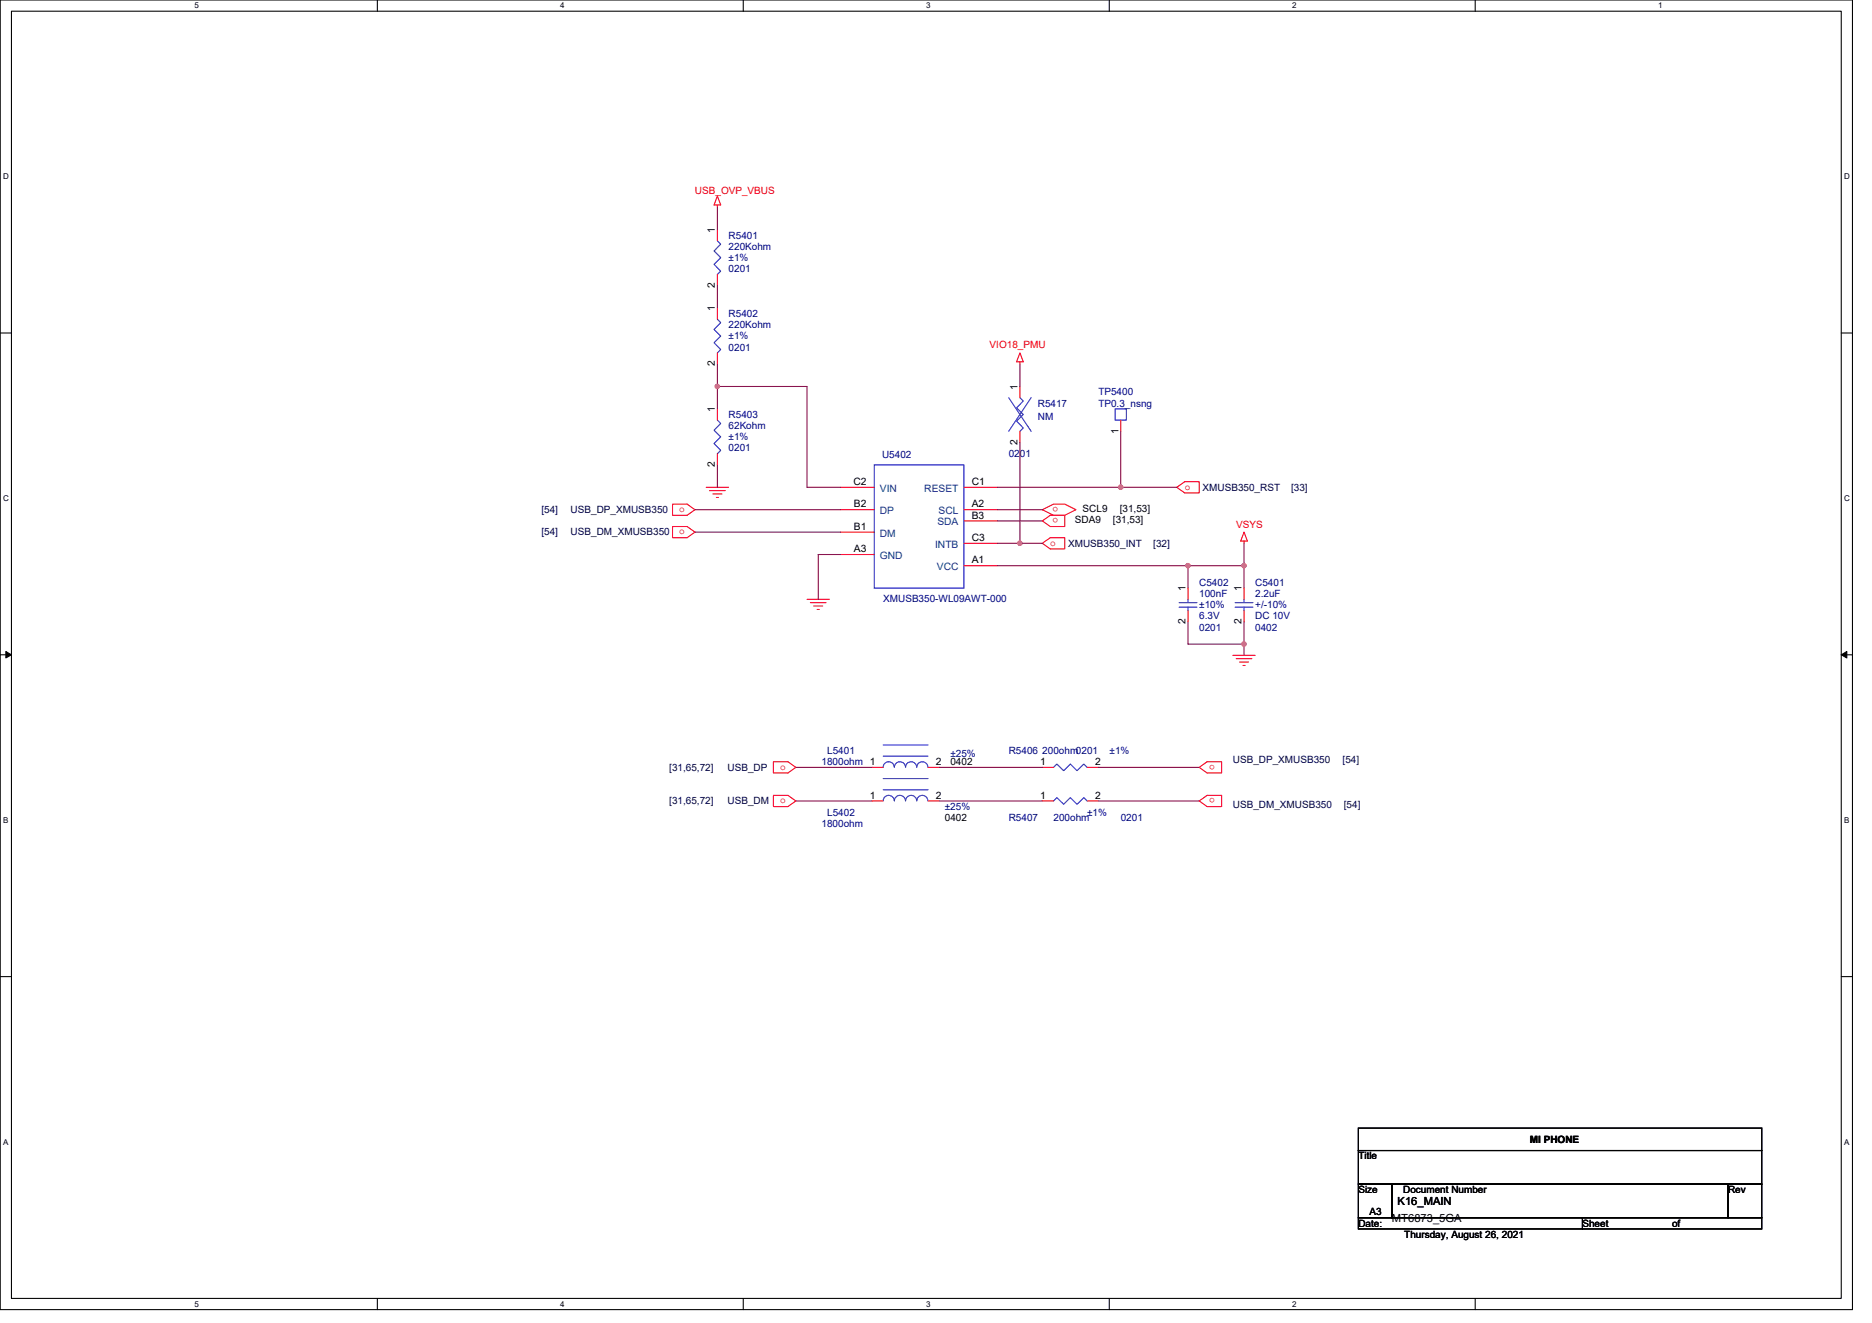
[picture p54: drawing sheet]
<svg xmlns="http://www.w3.org/2000/svg" width="297mm" height="210mm" viewBox="0 0 297 210" stroke-linecap="round" stroke-linejoin="round" font-family="sans-serif">
<defs><g id="words">
<g font-size="1.8">
<text x="221.8" y="191.3">K16_MAIN</text>
<text x="220.9" y="194">MT6873_5GA</text>
</g>
<g font-size="1.6" fill="#f00">
<text x="110.3" y="30.8">USB_OVP_VBUS</text>
<text x="157" y="55.3">VIO18_PMU</text>
<text x="188" y="77.7">o</text>
<text x="107.8" y="81.3">o</text>
<text x="167.9" y="80.5" transform="rotate(180 167.9 80.5)">o</text>
<text x="167.9" y="82.3" transform="rotate(180 167.9 82.3)">o</text>
<text x="196.1" y="83.7">VSYS</text>
<text x="107.8" y="84.8">o</text>
<text x="166.6" y="86.6">o</text>
<text x="123.8" y="122.2">o</text>
<text x="192.8" y="121.4" transform="rotate(180 192.8 121.4)">o</text>
<text x="123.8" y="127.5">o</text>
<text x="192.8" y="126.7" transform="rotate(180 192.8 126.7)">o</text>
</g>
<g font-size="1.6">
<text x="113.4" y="37" transform="rotate(-90 113.4 37)">1</text>
<text x="113.4" y="45.7" transform="rotate(-90 113.4 45.7)">2</text>
<text x="113.4" y="49.4" transform="rotate(-90 113.4 49.4)">1</text>
<text x="113.4" y="58.2" transform="rotate(-90 113.4 58.2)">2</text>
<text x="113.4" y="65.4" transform="rotate(-90 113.4 65.4)">1</text>
<text x="161.5" y="61.9" transform="rotate(-90 161.5 61.9)">1</text>
<text x="161.5" y="70.6" transform="rotate(-90 161.5 70.6)">2</text>
<text x="177.5" y="68.8" transform="rotate(-90 177.5 68.8)">1</text>
<text x="113.4" y="74.2" transform="rotate(-90 113.4 74.2)">2</text>
<text x="135.4" y="77">C2</text>
<text x="154.2" y="77">C1</text>
<text x="135.5" y="80.5">B2</text>
<text x="154.2" y="82.3">B3</text>
<text x="154.2" y="80.5">A2</text>
<text x="170.6" y="83">SDA9</text>
<text x="171.8" y="81.3">SCL9</text>
<text x="176.6" y="83">[31,53]</text>
<text x="177.7" y="81.3">[31,53]</text>
<text x="135.5" y="84.1">B1</text>
<text x="135.5" y="87.6">A3</text>
<text x="154.2" y="85.9">C3</text>
<text x="154.2" y="89.4">A1</text>
<text x="188.1" y="93.9" transform="rotate(-90 188.1 93.9)">1</text>
<text x="197" y="93.9" transform="rotate(-90 197 93.9)">1</text>
<text x="188.1" y="99.1" transform="rotate(-90 188.1 99.1)">2</text>
<text x="197" y="99.1" transform="rotate(-90 197 99.1)">2</text>
<text x="148.5" y="121.4">2</text>
<text x="150.8" y="121.4">0402</text>
<text x="165" y="121.4">1</text>
<text x="173.8" y="121.4">2</text>
<text x="138" y="126.7">1</text>
<text x="148.5" y="126.7">2</text>
<text x="149.9" y="130.3">0402</text>
<text x="165" y="126.7">1</text>
<text x="173.8" y="126.7">2</text>
<text x="215.5" y="184">Title</text>
<text x="242.7" y="181.4">MI PHONE</text>
<text x="215.5" y="189.4">Size</text>
<text x="222.6" y="189.4">Document Number</text>
<text x="274.2" y="189.4">Rev</text>
<text x="215.5" y="194.7">Date:</text>
<text x="217.3" y="192.9">A3</text>
<text x="222.8" y="196.5">Thursday, August 26, 2021</text>
<text x="251.1" y="194.7">Sheet</text>
<text x="265.3" y="194.7">of</text>
</g>
<g font-size="1.6" fill="#000080">
<text x="115.6" y="37.9">R5401</text>
<text x="115.6" y="39.6">220Kohm</text>
<text x="115.6" y="41.4">±1%</text>
<text x="115.6" y="43.2">0201</text>
<text x="115.6" y="50.3">R5402</text>
<text x="115.6" y="52.1">220Kohm</text>
<text x="115.6" y="53.9">±1%</text>
<text x="115.6" y="55.6">0201</text>
<text x="164.7" y="64.5">R5417</text>
<text x="174.3" y="62.8">TP5400</text>
<text x="174.3" y="64.5">TP0.3_nsng</text>
<text x="115.6" y="66.3">R5403</text>
<text x="115.6" y="68.1">62Kohm</text>
<text x="115.6" y="69.9">±1%</text>
<text x="115.6" y="71.6">0201</text>
<text x="164.7" y="66.7">NM</text>
<text x="140" y="72.7">U5402</text>
<text x="160.1" y="72.5">0201</text>
<text x="140.1" y="95.5">XMUSB350-WL09AWT-000</text>
<text x="190.3" y="93">C5402</text>
<text x="190.3" y="94.8">100nF</text>
<text x="199.2" y="93">C5401</text>
<text x="199.2" y="94.8">2.2uF</text>
<text x="190.3" y="100.1">0201</text>
<text x="190.3" y="98.3">6.3V</text>
<text x="190.3" y="96.5">±10%</text>
<text x="199.2" y="100.1">0402</text>
<text x="199.2" y="98.3">DC 10V</text>
<text x="199.2" y="96.5">+/-10%</text>
<text x="131.3" y="119.7">L5401</text>
<text x="160.1" y="119.7">R5406 200ohm0201</text>
<text x="176.1" y="119.7">±1%</text>
<text x="130.4" y="121.4">1800ohm 1</text>
<text x="150.8" y="120.2">±25%</text>
<text x="130.4" y="131.2">1800ohm</text>
<text x="131.3" y="129.4">L5402</text>
<text x="149.9" y="128.5">±25%</text>
<text x="160.1" y="130.3">R5407</text>
<text x="167.2" y="130.3">200ohm</text>
<text x="172.5" y="129.4">±1%</text>
<text x="177.8" y="130.3">0201</text>
</g>
<g font-size="1.6" fill="#000040">
<text x="190.8" y="77.9">XMUSB350_RST</text>
<text x="204.9" y="77.9">[33]</text>
<text x="85.9" y="81.4">[54]</text>
<text x="90.5" y="81.4">USB_DP_XMUSB350</text>
<text x="85.9" y="85">[54]</text>
<text x="90.5" y="85">USB_DM_XMUSB350</text>
<text x="169.5" y="86.8">XMUSB350_INT</text>
<text x="183" y="86.8">[32]</text>
<text x="106.2" y="122.3">[31,65,72]</text>
<text x="115.4" y="122.3">USB_DP</text>
<text x="195.6" y="121.1">USB_DP_XMUSB350</text>
<text x="213" y="121.1">[54]</text>
<text x="106.2" y="127.7">[31,65,72]</text>
<text x="115.4" y="127.7">USB_DM</text>
<text x="195.6" y="128.2">USB_DM_XMUSB350</text>
<text x="213.2" y="128.2">[54]</text>
</g>
<g font-size="1.6" fill="#004080">
<text x="139.6" y="78.1">VIN</text>
<text x="139.6" y="81.6">DP</text>
<text x="146.7" y="78.1">RESET</text>
<text x="148.7" y="83.4">SDA</text>
<text x="148.9" y="81.6">SCL</text>
<text x="139.6" y="85.2">DM</text>
<text x="139.6" y="88.7">GND</text>
<text x="148.4" y="87">INTB</text>
<text x="148.7" y="90.5">VCC</text>
</g>
<g font-size="1.3">
<text x="30.8" y="1.3">5</text>
<text x="88.9" y="1.3">4</text>
<text x="147" y="1.3">3</text>
<text x="205" y="1.3">2</text>
<text x="263.1" y="1.3">1</text>
<text x=".5" y="28.4">D</text>
<text x="292.6" y="28.4">D</text>
<text x=".5" y="79.5">C</text>
<text x="292.6" y="79.5">C</text>
<text x=".5" y="130.6">B</text>
<text x="292.6" y="130.6">B</text>
<text x=".5" y="181.7">A</text>
<text x="292.6" y="181.7">A</text>
<text x="30.8" y="207.4">5</text>
<text x="88.9" y="207.4">4</text>
<text x="147" y="207.4">3</text>
<text x="205" y="207.4">2</text>
</g>
</g></defs>
<path d="M0 0h293.9v207.9h-293.9zM1.8 1.8h290.4v204.3h-290.4z" fill="none" stroke="#000" stroke-width=".17"/>
<g fill="#fff">
<path d="M30.8 .2h.7v1.4h-.7z"/>
<path d="M30.8 206.3h.7v1.4h-.7z"/>
</g>
<path d="M59.9 0v1.8M59.9 206.1v1.8" fill="none" stroke="#000" stroke-width=".17"/>
<g fill="#fff">
<path d="M88.9 .2h.7v1.4h-.7z"/>
<path d="M88.9 206.3h.7v1.4h-.7z"/>
</g>
<path d="M117.9 0v1.8M117.9 206.1v1.8" fill="none" stroke="#000" stroke-width=".17"/>
<g fill="#fff">
<path d="M147 .2h.7v1.4h-.7z"/>
<path d="M147 206.3h.7v1.4h-.7z"/>
</g>
<path d="M176 0v1.8M176 206.1v1.8" fill="none" stroke="#000" stroke-width=".17"/>
<g fill="#fff">
<path d="M205 .2h.7v1.4h-.7z"/>
<path d="M205 206.3h.7v1.4h-.7z"/>
</g>
<path d="M234.1 0v1.8M234.1 206.1v1.8" fill="none" stroke="#000" stroke-width=".17"/>
<g fill="#fff">
<path d="M263.1 .2h.7v1.4h-.7z"/>
<path d="M.5 27.3h.9v1.4h-.9z"/>
<path d="M292.6 27.3h.9v1.4h-.9z"/>
<path d="M.5 78.4h.9v1.4h-.9z"/>
<path d="M292.6 78.4h.9v1.4h-.9z"/>
</g>
<path d="M0 52.9h1.8M292.2 52.9h1.7" fill="none" stroke="#000" stroke-width=".17"/>
<g fill="#fff">
<path d="M.5 129.5h.8v1.4h-.8z"/>
<path d="M292.6 129.5h.9v1.4h-.9z"/>
</g>
<path d="M0 103.9h1.8M292.2 103.9h1.7" fill="none" stroke="#000" stroke-width=".17"/>
<path d="M.9 103.4l.9 .5-.9 .5zM292.2 103.9l.8-.5v1z" fill="#000" stroke="#000" stroke-width=".16"/>
<g fill="#fff">
<path d="M.5 180.5h.8v1.4h-.8z"/>
<path d="M292.6 180.5h.9v1.4h-.9z"/>
</g>
<path d="M0 155h1.8M292.2 155h1.7M215.5 179h64v3.6h-64zM215.5 182.6h64v5.3h-64zM215.5 187.9h5.4v5.4h-5.4zM215.5 193.3h35.6v1.8h-35.6zM220.9 187.9h53.3v5.4h-53.3zM251.1 193.3h28.4v1.8h-28.4zM274.2 187.9h5.3v5.4h-5.3z" fill="none" stroke="#000" stroke-width=".17"/>
<g fill="none" stroke="#f00" stroke-width=".17">
<path d="M113.8 31.1l.6 1.4h-1.1zM113.8 32.5v.4M113.8 36.4v1.8M113.8 43.6v1.7M113.8 48.9v1.8M113.8 56v1.8M161.8 56l.6 1.4h-1.1zM161.8 57.4v.4M112.1 77.3h3.5M112.6 77.9h2.5M113.1 78.4h1.5M113.7 79h.3"/>
<path d="M113.8 64.9v1.8M113.8 72v1.8M133.4 77.3h5.3M152.9 77.3h5.4M161.8 61.3v1.8M161.8 68.5v1.7M177.8 66.7v1.8M186.7 77.3l1.3-.8h2.3v1.7h-2.3zM106.7 80h2.3l1.3 .9-1.3 .9h-2.3zM106.7 83.6h2.3l1.3 .9-1.3 .8h-2.3zM128.1 95.1h3.5M128.6 95.7h2.5"/>
<path d="M129.1 96.2h1.5M129.7 96.7h.3M133.4 80.9h5.3M133.4 84.5h5.3M133.4 88h5.3M152.9 80.9h5.4M152.9 82.7h5.4M152.9 86.2h5.4M152.9 89.8h5.4M165.4 80.9l1.8-.9h1.7l1.8 .9-1.8 .9h-1.7zM165.4 82.7l1.2-.9h2.3v1.8h-2.3zM165.4 86.2l1.2-.9h2.3v1.8h-2.3z"/>
<path d="M188.5 93.3v1.8M188.5 96.9v1.8M197.4 84.5l.5 1.4h-1zM197.4 85.9v.3M197.4 93.3v1.8M197.4 96.9v1.8M195.6 104h3.6M196.1 104.5h2.5M196.7 105.1h1.4M197.2 105.6h.4M122.7 120.9h2.3l1.3 .9-1.3 .9h-2.3zM122.7 126.2h2.3l1.3 .9-1.3 .9h-2.3z"/>
<path d="M138.4 121.8h1.7M138.4 127.1h1.7M147.3 121.8h1.7M147.3 127.1h1.7M165.4 121.8h1.8M165.4 127.1h1.8M172.5 121.8h1.8M172.5 127.1h1.8M190.3 121.8l1.2-.9h2.3v1.8h-2.3zM190.3 127.1l1.2-.9h2.3v1.8h-2.3z"/>
</g>
<g fill="none" stroke="#00f" stroke-width=".17">
<path d="M113.8 38.2l.6 .6-1.1 1 1.1 1.1-1.1 1.1 1.1 1-.6 .6M113.8 50.7l.6 .5-1.1 1.1 1.1 1-1.1 1.1 1.1 1.1-.6 .5M113.8 66.7l.6 .5-1.1 1.1 1.1 1-1.1 1.1 1.1 1.1-.6 .5M138.7 73.8h14.2v19.5h-14.2zM160.1 63.1l3.5 5.4M161.8 63.1l.6 .5-1.1 1.1 1.1 1.1-1.1 1 1.1 1.1-.6 .6M163.6 63.1l-3.5 5.4M176.9 64.9h1.8v1.8h-1.8zM187.1 95.7h2.8M187.1 96.4h2.8M188.5 95.1v.6M188.5 96.4v.5"/>
<path d="M196 95.7h2.8M196 96.4h2.8M197.4 95.1v.6M197.4 96.4v.5M140.1 118.2h7.2M140.1 120h7.2M140.1 125.3h7.2M140.1 123.6h7.2M141.9 121.8a.88 .88 0 0 0-.9-.9 .88 .88 0 0 0-.9 .9M141.9 127.1a.88 .88 0 0 0-.9-.9 .88 .88 0 0 0-.9 .9M147.2 121.8a.89 .89 0 0 0-.9-.9 .89 .89 0 0 0-.8 .9 .89 .89 0 0 0-.9-.9 .89 .89 0 0 0-.9 .9 .88 .88 0 0 0-.9-.9 .88 .88 0 0 0-.9 .9M147.2 127.1a.89 .89 0 0 0-.9-.9 .89 .89 0 0 0-.8 .9 .89 .89 0 0 0-.9-.9 .89 .89 0 0 0-.9 .9 .88 .88 0 0 0-.9-.9 .88 .88 0 0 0-.9 .9"/>
<path d="M167.2 121.8l.5-.5 1.1 1 1-1 1.1 1 1.1-1 .5 .5M167.2 127.1l.5-.5 1.1 1.1 1-1.1 1.1 1.1 1.1-1.1 .5 .5"/>
</g>
<g fill="none" stroke="#800040" stroke-width=".17">
<path d="M113.8 32.9v3.5M113.8 45.3v3.6M113.8 57.8v3.5M161.8 57.8v3.5M113.8 61.3v3.6M113.8 73.8v3.5M113.8 61.3h14.3v16h5.3M158.3 77.3h19.5M161.8 70.2v16M177.8 77.3h8.9M177.8 68.5v8.8M110.3 80.9h23.1"/>
<path d="M110.3 84.5h23.1M133.4 88h-3.6v7.1M158.3 80.9h7.1M158.3 82.7h7.1M158.3 86.2h3.5M158.3 89.8h30.2M161.8 86.2h3.6M188.5 89.8v3.5M188.5 98.7v3.5h8.9M188.5 89.8h8.9M197.4 86.2v3.6M197.4 89.8v3.5"/>
<path d="M197.4 98.7v3.5M197.4 102.2v1.8M126.3 121.8h12.1M126.3 127.1h12.1M149 121.8h16.4M149 127.1h16.4M174.3 127.1h16M174.3 121.8h16"/>
</g>
<g fill="#f0f" stroke="#f0f" stroke-width=".17">
<circle cx="113.8" cy="61.3" r=".35"/>
<circle cx="161.8" cy="86.2" r=".35"/>
<circle cx="177.8" cy="77.3" r=".35"/>
<circle cx="188.5" cy="89.8" r=".35"/>
<circle cx="197.4" cy="89.8" r=".35"/>
<circle cx="197.4" cy="102.2" r=".35"/>
</g>
<use href="#words"/>
</svg>
